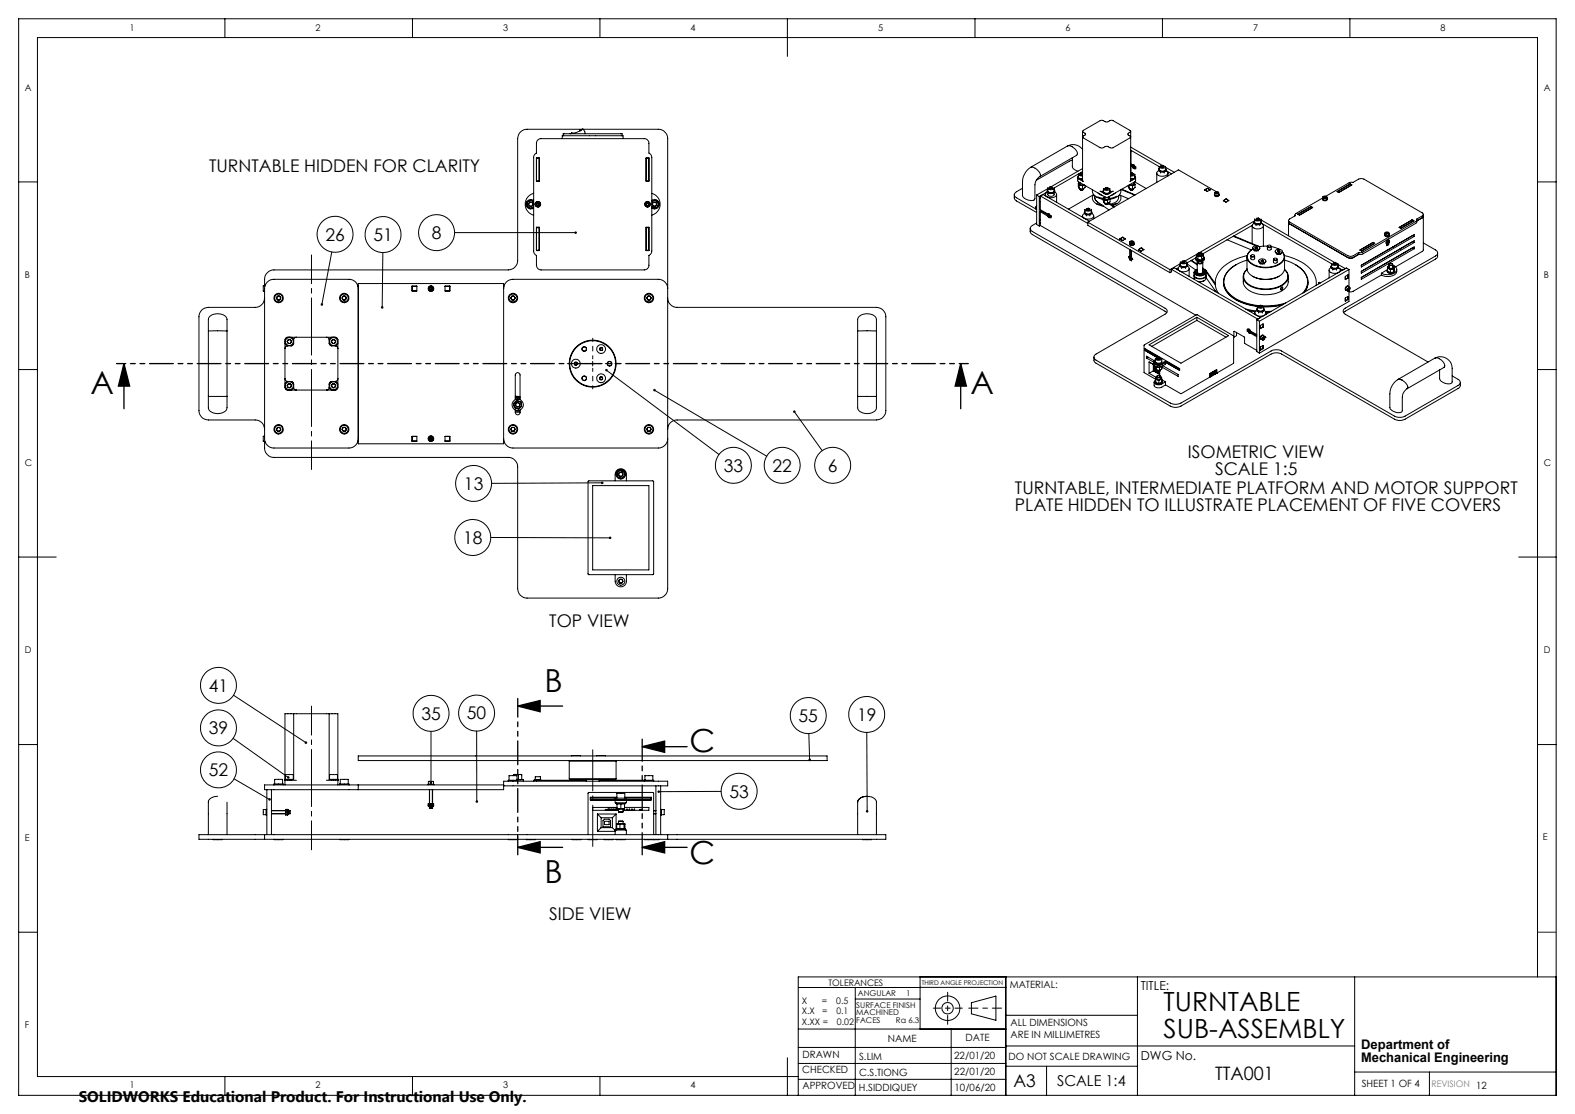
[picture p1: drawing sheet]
<svg xmlns="http://www.w3.org/2000/svg" width="420mm" height="297mm" viewBox="0 0 420 297" stroke-linecap="round" stroke-linejoin="round" font-family="sans-serif">
<defs><g id="words">
<g font-size="8.5">
<text x="24.2" y="105.1">A</text>
<text x="258.8" y="105.1">A</text>
<text x="145.2" y="184.4">B</text>
<text x="183.9" y="200.5">C</text>
<text x="183.9" y="230.4">C</text>
<text x="145.2" y="235.5">B</text>
</g>
<g font-size="7.1">
<text x="310.3" y="269.6">TURNTABLE</text>
<text x="310.3" y="276.7">SUB-ASSEMBLY</text>
</g>
<text font-size="4.9" x="324" y="288">TTA001</text>
<g font-size="4.7">
<text x="55.7" y="45.9">TURNTABLE HIDDEN FOR CLARITY</text>
<text x="86.8" y="64.2">26</text>
<text x="99.6" y="64.2">51</text>
<text x="115.1" y="63.7">8</text>
<text x="193" y="125.8">33</text>
<text x="206" y="125.8">22</text>
<text x="220.8" y="125.8">6</text>
<text x="316.7" y="122.2">ISOMETRIC VIEW</text>
<text x="123.7" y="130.6">13</text>
<text x="270.6" y="131.7">TURNTABLE, INTERMEDIATE PLATFORM AND MOTOR SUPPORT</text>
<text x="324" y="126.7">SCALE 1:5</text>
<text x="270.6" y="136.2">PLATE HIDDEN TO ILLUSTRATE PLACEMENT OF FIVE COVERS</text>
<text x="123.5" y="145">18</text>
<text x="146.5" y="167.1">TOP VIEW</text>
<text x="55.7" y="184.4">41</text>
<text x="112.4" y="191.9">35</text>
<text x="124.5" y="191.8">50</text>
<text x="55.7" y="195.8">39</text>
<text x="213" y="192.5">55</text>
<text x="228.5" y="192.2">19</text>
<text x="55.7" y="207">52</text>
<text x="194.5" y="212.7">53</text>
<text x="146.5" y="245.3">SIDE VIEW</text>
<text x="270.2" y="289.7">A3</text>
</g>
<text font-size="4.1" x="21" y="293.7">SOLIDWORKS Educational Product. For Instructional Use Only.</text>
<text font-size="4" x="281.9" y="289.6">SCALE 1:4</text>
<g font-size="3.5">
<text x="363" y="279.6">Department of</text>
<text x="363" y="283.1">Mechanical Engineering</text>
</g>
<g font-size="3.3">
<text x="304.2" y="264">TITLE:</text>
<text x="304.2" y="282.5">DWG No.</text>
</g>
<g font-size="2.7">
<text x="269.3" y="263.5">MATERIAL:</text>
<text x="269.5" y="273.7">ALL DIMENSIONS</text>
<text x="236.8" y="277.8">NAME</text>
<text x="257.5" y="277.6">DATE</text>
<text x="269.5" y="276.7">ARE IN MILLIMETRES</text>
<text x="213.9" y="286.1">CHECKED</text>
<text x="214" y="282">DRAWN</text>
<text x="229.1" y="286.8">C.S.TIONG</text>
<text x="229.1" y="282.6">S.LIM</text>
<text x="254.5" y="282.4">22/01/20</text>
<text x="254.5" y="286.7">22/01/20</text>
<text x="269" y="282.5">DO NOT SCALE DRAWING</text>
<text x="214" y="290.5">APPROVED</text>
<text x="229.1" y="290.9">H.SIDDIQUEY</text>
<text x="254.5" y="290.8">10/06/20</text>
<text x="363.1" y="289.8">SHEET 1 OF 4</text>
</g>
<g font-size="2.5">
<text x="34.6" y="8.2">1</text>
<text x="84.2" y="8.2">2</text>
<text x="134.2" y="8.2">3</text>
<text x="184.2" y="8.2">4</text>
<text x="234.2" y="8.2">5</text>
<text x="284.2" y="8.2">6</text>
<text x="334.2" y="8.2">7</text>
<text x="384.2" y="8.2">8</text>
<text x="6.7" y="24.2">A</text>
<text x="411.7" y="24.2">A</text>
<text x="6.7" y="74.2">B</text>
<text x="411.7" y="74.2">B</text>
<text x="6.7" y="124.2">C</text>
<text x="411.7" y="124.2">C</text>
<text x="6.7" y="174.2">D</text>
<text x="411.7" y="174.2">D</text>
<text x="6.7" y="224.2">E</text>
<text x="411.4" y="223.9">E</text>
<text x="6.7" y="274.2">F</text>
<text x="34.6" y="290.2">1</text>
<text x="84.2" y="290.2">2</text>
<text x="134.2" y="290.2">3</text>
<text x="184.2" y="290.2">4</text>
</g>
<g font-size="2.4">
<text x="220.9" y="262.8">TOLERANCES</text>
<text x="213.8" y="267.6">X</text>
<text x="219.2" y="267.6">=</text>
<text x="223" y="267.6">0.5</text>
<text x="213.8" y="270.4">X.X</text>
<text x="213.8" y="273.2">X.XX =</text>
<text x="219.3" y="270.4">=</text>
<text x="223.1" y="270.4">0.1</text>
<text x="223.2" y="273.2">0.02</text>
</g>
<text font-size="2.4" fill="#808080" x="381.7" y="289.8">REVISION 12</text>
<g font-size="2.1">
<text x="228.3" y="268.6">SURFACE FINISH</text>
<text x="228.8" y="265.5">ANGULAR</text>
<text x="241.6" y="265.5">1</text>
<text x="228.3" y="270.7">MACHINED</text>
<text x="228.3" y="272.8">FACES</text>
<text x="238.9" y="272.8">Ra 6.3</text>
</g>
<text font-size="1.7" x="245.8" y="262.5">THIRD ANGLE PROJECTION</text>
</g></defs>
<g fill="none" stroke="#000" stroke-width=".27">
<path d="M5 5h410v287h-410zM60 5v5M110 5v5M160 5v5M210 5v10M260 5v5M310 5v5M360 5v5M143.4 37.3l.6-.3h27.8a1.21 1.21 0 0 1 1.2 1.2v2.6l.5 .3 .3 .9v24.9a1.24 1.24 0 0 1-.8 1.2v2.6a1.26 1.26 0 0 1-1.2 1.3h-27.5a1.26 1.26 0 0 1-1.2-1.3v-2.6a1.15 1.15 0 0 1-.8-1.2v-24.9a1.23 1.23 0 0 1 .8-1.2v-2.6zM149.9 37v-.8h16.3v.8M150.2 36.2v-.5h15.7v.5M152 35.7l.1-.1a6.2 6.2 0 0 0 3.3-1.2l.6 .8v.5"/>
<path d="M152.4 35.5l.2 .1M152.4 35.5v.1M152.4 35.5l.1 .1M154.6 34.7l.1 .2M154.9 34.6l-.2 .1v.2M154.9 34.6v.1M155.2 34.6h-.3M155.3 34.5h-14.8a2.53 2.53 0 0 0-2.5 2.5v32.5a2.53 2.53 0 0 1-2.5 2.5h-62.4a2.53 2.53 0 0 0-2.5 2.5v1.7M155.4 34.5h20.1a2.53 2.53 0 0 1 2.5 2.5v119.9a2.53 2.53 0 0 1-2.5 2.6h-35a2.53 2.53 0 0 1-2.5-2.6v-32.4a2.53 2.53 0 0 0-2.5-2.5h-62.4a2.53 2.53 0 0 1-2.5-2.6v-1.7M284.7 38.9l-9.9 5.7M288.7 39.8a3.1 3.1 0 0 0-4-.9 2.42 2.42 0 0 1 2.6 2.3l-.2 .2M288.7 35v13.1l.2 .3-.9-.5"/>
<path d="M288.8 34.8l4.6-2.6 .5-.1 1 .4h.4l1.2-.4 4.9 2.7 .1 .3-.8 .7 .8 .8-4.7 2.8-.5 .1-1-.5h-.4l-1.2 .5-4.9-2.8v-.4l.7-.5-.1-.2-.6-.4zM301.5 35v13.2l-.2 .2 .9-.5M301.5 39.2l8.9 5.1M5 48.5h5M140.5 54.5a.65 .65 0 0 0 .5 .8M140.5 54.5l.1 .4 .4 .4M141 53.6l.5-.2 .6 .2M141 55.3l.4 .2 .7-.2M141 53.6l-.5 .9M141 53.6a.58 .58 0 0 0-.5 .9M141 55.3h.1a.56 .56 0 0 0 1 0M141 53.6h.1a.57 .57 0 0 1 1 0"/>
<path d="M142.1 53.6l.2 .2M142.1 53.6l.2 .1M142.3 53.4a1.26 1.26 0 0 0-1.7 .2 1.26 1.26 0 0 0 0 1.7 1.26 1.26 0 0 0 1.7 .2M142.3 51.5a3 3 0 0 0-2.2 2.9 3 3 0 0 0 2.2 3M142.3 55.1l-.2 .2M142.3 55.2l-.2 .1M143.1 42.1h.7v6.2h-.7zM143.1 48.2h.7M143.1 42.2h.7M143.2 54.2l.3-.1 .3 .2-.1 .4-.4 .1-.2-.2zM172.3 42.1h.7v6.2h-.7zM172.3 48.2h.7"/>
<path d="M172.3 42.2h.7M172.5 54.1h.4l.1 .4-.2 .3-.4-.1-.1-.3zM173.8 53.4a1.24 1.24 0 0 1 1.7 .2 1.24 1.24 0 0 1 0 1.7 1.24 1.24 0 0 1-1.7 .2M173.8 51.5a3 3 0 0 1 2.2 2.9 3 3 0 0 1-2.2 3M173.8 55.1l.7 .4a.45 .45 0 0 1-.7-.4zM174.4 53.4l-.5 .1-.1 .2M174.4 53.4l-.6 .4M174.4 53.4a.67 .67 0 0 1 1 .5M174.4 53.4l1 .5M175.4 53.9l.1 1M175.4 53.9a.58 .58 0 0 1 .1 1M175.5 54.9l-.4 .4-.5 .2"/>
<path d="M175.5 54.9h-.1a.57 .57 0 0 1-.8 .6M270.5 51.9v1.1l.3 .4 5.6 3.3M272.7 50.2l-1.6 .9a.85 .85 0 0 0-.6 .8 .85 .85 0 0 0 .6 .8l5.3 3.1-.2-.3M274.8 44.6a4.9 4.9 0 0 0-2.1 3.9v3.6a2.35 2.35 0 0 0 3.2 1l.1-4.2 .5-1 .7-.8M274.8 44.6a2.19 2.19 0 0 1 2.5 2.4l-.1 .1M276.4 54.9l-.2 .6zM276.4 59.4l-1.1 .7a.85 .85 0 0 0-.6 .8 .85 .85 0 0 0 .6 .8l35.4 20.5a.85 .85 0 0 1 .6 .8 .85 .85 0 0 1-.6 .8l-18.4 10.6a.87 .87 0 0 0-.6 .8 .87 .87 0 0 0 .6 .8l19.8 11.5a3.1 3.1 0 0 0 2.8 0l24-13.9a3 3 0 0 1 2.9 0l30.1 17.3a3.3 3.3 0 0 0 2.8 0l14.1-8.1a.85 .85 0 0 0 .6-.9 .85 .85 0 0 0-.6-.8l-1.6-.9M276.4 52v7.9l.7 .4M276.4 52l.7 .4M277.1 52.4v7.9M277.4 53.7h.1M277.4 52.9h.1"/>
<path d="M277.4 59.4h.1M277.4 58.6h.1M277.4 56.4l2.1 1.3v.2l.4 .2v-.2M277.4 52.2v3.7l2.1 1.2M277.4 56.4v3.7M277.4 52.2l12.7 7.4M277.4 52.2l.7-.3 12.4 7.1M277.5 56l.2 .3-.3 .1M277.5 56.2l2 1.1M278.8 51.9v.3M279.3 50.9a1.05 1.05 0 0 0 1 .7 1.05 1.05 0 0 0 1-.7M279.4 51.3v.6a.96 .96 0 0 0 1.7 0v-.6"/>
<path d="M279.4 50.1a.96 .96 0 0 0 1.7 0v.8a.97 .97 0 0 1-1.7 0zM279.4 50.6a.66 .66 0 0 0 .1 .7 .66 .66 0 0 0 .8 .2 .62 .62 0 0 0 .7-.2 .62 .62 0 0 0 .1-.7M279.4 50.3l-3 1.7M279.5 57.5l.1 .2M279.5 57.1v-.2l.4 .2M279.5 57.5l.3 .1M279.5 57.5l.1 .1M279.6 57.1h-.1M279.6 57.7h.1M279.6 57.6l.3 .3M279.6 57l-.1 .5zM279.8 57.6l.1 .2"/>
<path d="M279.9 57.1h.1M279.9 57.8v.1M279.9 57.4v.4M279.9 57.4l-.1 .2M279.9 57.3l.3 .2v.6l-.3-.2M279.9 57.1v.3M279.9 57.9h.1M279.9 49.9v.3M280.1 50.2h.1M280 57.4l.1 .3h.1v-.2M280.2 57.7l-.3 .2M280.4 50.2h-.3"/>
<path d="M280.4 49.8l.3 .2-.1 .2-.8-.1 .1-.2M280.4 49.8l-.5 .1M280.4 49.8v.4M281.2 51.2a.74 .74 0 0 1 .6 .8 .74 .74 0 0 1-.8 .6 1.55 1.55 0 0 1-2.2-.9l.5-.5-2.2 1.2M281.8 51.9v2M286 42v2.4a1.77 1.77 0 0 0 1.4 1.2M286 42.7l-9.6 5.3M287.1 41.4l-9.9 5.7M287.1 41.4h.1M287.4 47.4v.8l.1 .2 7.4 4.2h.6l7.1-4.2 .2-.1v-1.1l-.1 .4M287.5 47.6l-.1-.4a.9 .9 0 0 0 1.3 .7M287.5 48.9l.2 .2"/>
<path d="M287.5 48.9v.8l.3 .5M287.6 46.9a.65 .65 0 0 0 .1 .7 .65 .65 0 0 0 .8 .2h.2M287.7 49.1l.5 .4M287.7 49.1l.1 .3M287.8 49.4l.4 .1M287.8 50.2l.9 .2M287.8 49.4v.8M287.9 48.7l-.2 .4M287.9 48.7l.2 .5h.8M287.9 48.7l-.4 .2M287.9 50.3l.2 .3M288.1 50.6h.7"/>
<path d="M288.1 46.2l-.1 .3 .7 .1M288.1 46.2v.3M288.2 49.5l.5 .1M288.3 46.6h.1M288.3 46.6h.4M288.6 46.1l.1 .1M288.6 46.1l-.5 .1M288.6 46.5l.1 .1M288.6 46.1v.4M288.6 46.5l-.3 .1M288.6 57.6v.3M288.7 46.9l-.9-.1-.2-.4 .1 1 1 .3"/>
<path d="M288.7 49.6v.8M288.7 45.8l-7.6 4.3M288.7 44.9l-9.2 5.4M289 50.3l-.4 .4-.5-.1M289 49.3l-.8 .2M289 49.3l-.3 .3M289.1 49.3h-.1M289.2 56.6a1.03 1.03 0 0 0 1 .7 1.03 1.03 0 0 0 .9-.7M289.2 56.9a.77 .77 0 0 0-.5 .9 .77 .77 0 0 0 .9 .6 1.6 1.6 0 0 0 2-.9l-.5-.6M289.3 55.8a.96 .96 0 0 0 1.7 0v.8a.97 .97 0 0 1-1.7 0zM289.3 56.3l-.1 .1a.92 .92 0 0 0 .6 .8 .92 .92 0 0 0 .9-.1l.4-.4-.1-.4M289.3 49.5v.5l-.6 .4"/>
<path d="M289.7 57.3v.3M289.8 55.6v.3M290.1 55.9h.1M290.1 59.2v.9l21.9 12.6M290.1 59.2l21.9 12.7M290.3 55.9h-.2M290.3 55.5l.3 .2-.1 .2-.8-.1 .1-.2M290.3 55.5l-.5 .1M290.3 55.5v.4M290.7 57.3v.3M291.4 50.6a2.25 2.25 0 0 0 2.1 2.4l.7 .1M291.6 51.9l-6.7 3.9"/>
<path d="M291.6 51.9a1.99 1.99 0 0 0 1.8 2.9l.9 .2M291.7 57.6v.7M291.9 52.7l.3 .7 .5 .4M291.9 52.7l.2 .6 .6 .5M291.9 52.2v.5M292.7 53.8l3 2.2M292.7 54.3l1.2 .4M292.7 52.5l1.5 .4M292.8 51.5l1.2 .7M293.3 51.7v.1M293.9 53.1l.3 .2M294.1 51a1.05 1.05 0 0 0 1 .8 1.05 1.05 0 0 0 1-.8"/>
<path d="M294.1 51h-.7l.8 .4M294.2 50.8a.68 .68 0 0 0 .2 .7 .68 .68 0 0 0 .7 .1 .62 .62 0 0 0 .7-.1 .62 .62 0 0 0 .2-.7M294.2 52.8l.1 .1M294.2 52.8v.7l.3 .6M294.3 50.3a.96 .96 0 0 0 1.6 0v.7a.97 .97 0 0 1-1.6 0zM294.3 52.9l.6 .4M294.3 52.9l.2 .4M294.5 53.3h.4M294.5 54.1l.8 .1M294.5 53.3v.8M294.5 52.5l-.2 .4M294.5 52.5l-.3 .3"/>
<path d="M294.6 54.1l.1 .3M294.7 54.4h.8M294.7 51.7h.8M294.8 50.1v.3M294.9 53.3l.4 .1M295 50.4h.1M295.2 50.4h-.2M295.2 50l.4 .2-.1 .2-.9-.1 .2-.2M295.2 50l-.4 .1M295.2 50v.4M295.3 53.4v.8M295.6 52.5v.3a.57 .57 0 0 1-1 0l-.1-.3"/>
<path d="M295.6 54.3l-.3 .2-.6-.1M295.6 54.1v.2M295.6 54.3l1.4 .9M295.6 52.5l.3 .2M295.7 53.2l-.8 .1M295.7 53.2l-.4 .2M295.7 54.1l1.5 1M295.9 52.7l-.2 .5M295.9 52.7l.1 .4M296 53.1v.7l-.7 .4M296 53.1l-.3 .1M296.1 51h.7l-.8 .4"/>
<path d="M296.9 51.7v.1M297.4 51.5l-1.2 .7M297.7 54.2l-1.3 .4M297.7 52.3l-1.8 .6M298.3 52.2a2.15 2.15 0 0 1-2.2 2.2M298.5 52l2.5 1M298.7 52.1a1.91 1.91 0 0 1-1.5 2.5l-.5 .2M298.9 50.6a2.19 2.19 0 0 1-2.1 2.3l-.8 .2M299 50.5l3.6 1.5M299.2 50.4l3.5 1.6M300.9 49.5l.2 .7M301.1 49.3v.1"/>
<path d="M301.1 49.4l.5 .1M301.1 50.2l.9 .2M301.1 49.4v.8M301.2 49.3l.4 .2M301.3 50.3l.1 .3M301.4 50.6h.7M301.5 46.9l.8-.1 .3-.4v.9l-.5 .4h-.6M301.5 40.2v.4M301.5 40l7.6 4.4M301.5 46.5l.3 .1M301.6 44.3l.9 .7M301.6 49.5l.4 .1"/>
<path d="M301.7 46.6h.1M301.6 43.9l.6 .3M301.6 43.7l.6 .4M301.9 46.5l-.2 .1M301.9 46.1l.3 .2-.1 .3h-.6M301.9 46.1l-.4 .1M301.9 46.1v.4M302 49.6v.8M302.2 44.1v-.2l.3 .2M302.2 44.2l.2 .1M302.2 44.2v.5l.3 .1M302.3 48.6l-.2 .6h-.7"/>
<path d="M302.3 50.3l-.3 .4-.6-.1M302.3 44l-.1 .1M302.3 43.9l-.1 .7M302.3 48.6l.2 .3M302.3 49.3l-.7 .2M302.3 49.3l-.3 .3M302.3 44l-.1 .2M302.4 44.3l.1 .3M302.5 44.8h.1M302.5 44.6l.1 .2M302.5 44.6v.2M302.5 45h.1"/>
<path d="M302.5 44.2h.1M302.5 44.1h.1M302.5 44.1v.1M302.5 44.8v.2M302.5 44.2l-.1 .1M302.5 44.3v.3M302.5 44.3l.4 .1v.6l-.4-.2M302.5 48.9l-.2 .4M302.5 48.9l.2 .3M302.6 48.5l3 1.8M302.6 46.9a.73 .73 0 0 1-.2 .8 .73 .73 0 0 1-.9 .1M302.7 44.3l.2 .4-.4 .1"/>
<path d="M302.7 49.2v.8l-.7 .4M302.7 49.2l-.4 .1M302.8 47.4a1.14 1.14 0 0 1-1.3 .5M308.5 46.1v2.5M309 45.2a1.05 1.05 0 0 0 1 .7 1.05 1.05 0 0 0 1-.7M309 45.5a.72 .72 0 0 0-.5 .7 .72 .72 0 0 0 .6 .7 1.74 1.74 0 0 0 2.4-.8l-.6-.6 1.5 .9M309.1 44.4a.96 .96 0 0 0 1.7 0v.8a.97 .97 0 0 1-1.7 0zM309.1 44.9a.66 .66 0 0 0 .1 .7 .66 .66 0 0 0 .8 .2 .62 .62 0 0 0 .7-.2 .62 .62 0 0 0 .1-.7M309.5 45.8v.3M309.6 44.2v.3M309.8 44.5h.1M309.8 44.5l.4 .1"/>
<path d="M310.1 44.1l.3 .2-.1 .2-.8-.1 .1-.2M310.1 44.1l-.5 .1M310.1 44.5l.1 .1M310.1 44.1v.4M310.1 44.5h-.3M310.4 45.8v.3M310.8 44.6l2.3 1.3M311.5 46.1v.8M321.2 50.6l.8-.4 .7 .4-.7 .4zM321.3 50.7l.6 .3M322 50.2h.1M322 50.2l-.7 .5"/>
<path d="M322 50.2l.7 .4M322.7 50.6h.1M323.9 51.9a.61 .61 0 0 0 .5 .5 .61 .61 0 0 0 .6-.5M323.9 51.8a.55 .55 0 0 0 .6 .5 .55 .55 0 0 0 .5-.5M324 51.3a.46 .46 0 0 1 .6-.2 .46 .46 0 0 1 .2 .5 .49 .49 0 0 1-.5 .2 .49 .49 0 0 1-.3-.5zM324.2 51.3l.2 .3h.3M324.2 51.3v.2M324.3 51.5h.3M324.4 51.1l-10.1-5.8-24.2 13.9M324.5 51.5h.1M324.5 51.3l.2 .1v.2M324.5 51.3h-.3"/>
<path d="M324.5 51.3v.2M324.5 51.5h-.3M324.6 51.5l.1 .1M324.8 51.2l.2 .7a.63 .63 0 0 1-1.1 0v-.5M326.2 53.5l.8-.4 .7 .4-.7 .4zM327 53.1l.6 .4M327 53.1h.1M327 53.1l-.8 .4 .7 .4M334.4 59.2a1.05 1.05 0 0 0 1 .7 1.05 1.05 0 0 0 1-.7M334.4 59.5a.78 .78 0 0 0-.4 1 .78 .78 0 0 0 .9 .5 1.6 1.6 0 0 0 2-.9l-.5-.6 18.7 10.8M334.6 58.4a.96 .96 0 0 0 1.7 0v.8a.97 .97 0 0 1-1.7 0zM334.6 58.9l-.1 .1a.9 .9 0 0 0 .5 .8 .9 .9 0 0 0 1-.1l.4-.4-.1-.4"/>
<path d="M334.6 58.9l-14.9 8.5M334.9 59.9v.3M335.1 58.2v.3M335.3 58.6h.1M335.5 58.5l-.2 .1M335.5 58.1l.4 .2-.2 .3-.4 .1-.3-.2 .1-.3M335.5 58.1l-.4 .1M335.5 58.1v.4M335.9 59.9v.3M336.3 58.6l20 11.6M343.6 59.3l.3 .4 15.5 9 1.3 .1 1.6-1M343.6 58.8v4.1"/>
<path d="M345.3 57.3v.3M346.1 57.1l3.5-2 .5 .2-3.6 2.1zM346.1 57.1l3.5-2 .4 .2-3.4 2zM346.1 57.1h.1M349.6 55.1v.1M352.7 52.8l-7.1 4.1-.3 .3 .1 .3-1.5 .9a.43 .43 0 0 0-.3 .4 .43 .43 0 0 0 .3 .4l15.5 9 .8 .2 .5-.1 1.6-1M352.7 52.9a.57 .57 0 0 0 .6 .5 .57 .57 0 0 0 .6-.5M352.8 52.5a.53 .53 0 0 1 .6-.2 .53 .53 0 0 1 .4 .4 .53 .53 0 0 1-.6 .2 .53 .53 0 0 1-.4-.4zM352.9 52.4l-.2 .8a.64 .64 0 0 0 .7 .3 .64 .64 0 0 0 .5-.4M353 52.4l-.2 .2 .5 .3M353 52.5h.6v.2h-.5zM353.2 52.7h.2"/>
<path d="M353.2 52.7h-.1M353.3 52.6l.1 .1M353.3 52.4v.2M353.3 52.6l-.1 .1M353.4 52.7h.1M353.6 52.3l6.1-3.5 1.1-.2 1.5-.8 .7-.2 .7 .2 15.6 9a.43 .43 0 0 1 .3 .4 .43 .43 0 0 1-.3 .4l-1.5 .8v.4l-.3 .3-14.1 8.1-1.1 .1M353.7 52.4l.2 .7a.66 .66 0 0 1-1.2 0M356.6 51.1l3.5-2.1 .4 .3-3.5 2zM356.6 51l3.4-1.9 .4 .2-3.4 2zM356.6 51v.1M360.1 49v.1M376.6 58.6v.1"/>
<path d="M377.8 58.6v.6l-.3 .3-14.1 8.2-1.1 .1M379.6 57.6l-.3 .5-1.5 .8M379.6 57.1l-.1 9.7-7.4 4.4M410 48.5h5M70.6 79.4a2.53 2.53 0 0 1-2.5 2.5h-12.5a2.47 2.47 0 0 0-2.5 2.6v25a2.47 2.47 0 0 0 2.5 2.5h12.5a2.47 2.47 0 0 1 2.5 2.4M70.7 76.2h-.5v1.4h.4M74 78.9h.6l.3 .5-.3 .6h-.6l-.3-.6zM88.5 67.2l-2.7 14M91.5 78.9h.6l.3 .5-.3 .6h-.6l-.3-.6zM95.5 76.3h.1M95.5 76.9a2.41 2.41 0 0 0-2.4-2.4h-20a2.47 2.47 0 0 0-2.5 2.4v40a2.53 2.53 0 0 0 2.5 2.5h20a2.47 2.47 0 0 0 2.4-2.5M95.5 75.6h38.8v42.7h-38.8z"/>
<path d="M102.1 67.3l-.2 14.6M109.9 76.3h1.3v1.3h-1.3zM109.9 76.3h1.2M109.9 76.3h.1M109.9 76.3v1.3M111.1 76.3h.1M114.7 76.6h.4l.2 .3-.2 .4h-.4l-.2-.4zM118.7 76.3h1.3M118.7 76.3h1.3v1.3h-1.3zM119.9 76.3v1.3M121.2 62h32.3M134.3 76.9a2.47 2.47 0 0 1 2.5-2.4h38.7a2.47 2.47 0 0 1 2.5 2.4"/>
<path d="M134.3 76.3h.1M136.5 78.9h.6l.3 .5-.3 .6h-.6l-.3-.6zM143.1 60.6h.7v6.2h-.7zM143.1 60.7h.7M143.1 66.7h.7M172.3 60.6h.7v6.2h-.7zM172.3 60.7h.7M172.3 66.7h.7M172.8 78.9h.6l.2 .5-.2 .6h-.6l-.3-.6zM178 79.4a2.53 2.53 0 0 0 2.6 2.5h53.1a2.53 2.53 0 0 1 2.5 2.6v25a2.53 2.53 0 0 1-2.5 2.5h-53.1a2.47 2.47 0 0 0-2.6 2.4M274.7 60.9l.1 1 .5 .6 35.8 20.9M277.4 60.1l41.5 23.9"/>
<path d="M277.4 60.1l-.3 .2M298.7 63.7h.1M298.7 63.7l.6 .4M299.3 64.1h.1M299.3 63.2l-.7 .5 .7 .4 .8-.4M299.3 63.2l.8 .5M299.3 63.2v.1M299.4 63.3l.6 .4M299.4 63.3h.1M299.4 63.3l-.7 .4M301.2 68.5l.1-.1 .4 .3M301.2 68.5v.3l.5 .3"/>
<path d="M301.2 68.5l.2 .2M301.2 68.4h-.1l.1 .8M301.3 69.3h.1M301.2 66.5v1.9M301.3 64.6a.67 .67 0 0 0 1.1-.1v.5a.63 .63 0 0 1-1.1 0M301.3 68.4l.1 .3M301.3 64.8a.55 .55 0 0 0 .5 .5 .55 .55 0 0 0 .6-.5M301.3 64.5l-.1 .7a.66 .66 0 0 0 .7 .3 .66 .66 0 0 0 .5-.5M301.4 64.3a.47 .47 0 0 1 .5-.1 .47 .47 0 0 1 .3 .5 .48 .48 0 0 1-.5 .1 .48 .48 0 0 1-.3-.5zM301.4 68.7l.4 .1M301.4 68.7l.3 .1M301.5 69.1l.2 .1"/>
<path d="M301.5 66.7v1.7l.2 .1M301.5 68.3l-.3 .1M301.6 69.1l.1 .1M301.7 69.1h.2M301.7 64.6h-.1M301.7 68.8h.1M301.7 68.8v.3M301.7 69.1v.1M301.7 68.8l.2 .4M301.7 68.7v.1M301.7 66.8v1.9M301.7 69.2v.3l-.4-.2"/>
<path d="M301.7 69.1l.2 .1M301.8 64.3l.2 .1M301.8 64.3l-.2 .3M301.8 64.3v.3M301.8 64.6h-.1M301.8 64.6h.1M301.8 69.1h-.1M301.9 69.2h.1M301.9 64.6h-.2M301.9 64.6h.1M302 64.4l.1 .2h-.5M302 64.4v.2"/>
<path d="M304.3 66.1h.1M304.3 66.1l-.7 .5 .7 .4M304.3 66.1l.7 .5-.7 .4M304.3 66.1l.7 .4M305 66.5h.1M312 71.9l2.7-1.6a.67 .67 0 0 0 .2 .8 .67 .67 0 0 0 .8 .1 .63 .63 0 0 0 .7-.1 .63 .63 0 0 0 .1-.8l2.4 1.7M312 71.9v.8M312.4 71.8v.7l-.4 .2M312.4 71.8l.7-.4 23 13.3-.7 .4zM314.1 71.6v.4M314.1 71.5l-.4 .2M314.6 70.6a1.05 1.05 0 0 0 1 .8 1.05 1.05 0 0 0 1-.8"/>
<path d="M314.6 70.9a.72 .72 0 0 0-.5 .8 .72 .72 0 0 0 .7 .7 1.67 1.67 0 0 0 2.3-.8l-.5-.7M314.7 69.8a.99 .99 0 0 0 1.8 0v.8a1 1 0 0 1-1.8 0zM315.1 71.3v.3M315.3 69.6v.4M315.4 70h.1zM315.7 70h-.2M315.7 69.6l.4 .1-.2 .3-.4 .1-.3-.2 .1-.3M315.7 69.6h-.4M315.7 69.6v.4M316.1 71.3v.3M317.1 71.6v2.1M317.6 69.5l1.7 1.1"/>
<path d="M317.7 69.4l1.6 1M318.4 73.4a1.88 1.88 0 0 0 3.1 .4l.1-.4M318.4 73.4l.1 1.1M318.4 72.6a1.44 1.44 0 0 0 .5 1.5 1.44 1.44 0 0 0 1.6 .1l.6-.2 .4-.3 .1-1.1M318.5 72.6a1.64 1.64 0 0 0 2 .8M319.1 68.4a.65 .65 0 0 0-.2 .8 .65 .65 0 0 0 .8 .3 1.14 1.14 0 0 0 1.5-.8l-.3-.3M319.1 67.9l.2 .2M319.1 67.9v.8l.4 .5M319.3 72.6a.86 .86 0 0 0 1.4 0 .83 .83 0 0 1-1.4 0zM319.3 72.1a.57 .57 0 0 0-.5 .7 .57 .57 0 0 0 .6 .4 1.1 1.1 0 0 0 1.7-.8l-.4-.3M319.3 72l-.6 .6 .6-.6a.68 .68 0 0 0-.6 .7 .68 .68 0 0 0 .7 .6 1.41 1.41 0 0 0 1.9-.8l-.6-.6 .6 .7-.6-.6M319.3 72.2a.5 .5 0 0 0-.3 .6 .5 .5 0 0 0 .5 .4 .99 .99 0 0 0 1.5-.7l-.3-.3"/>
<path d="M319.3 69.9v2.7l.2 .4h.7M319.3 71.8a.84 .84 0 0 0-.9 .9 .84 .84 0 0 0 1 .8 1.43 1.43 0 0 0 2.2-1.1l-.4-.4M319.3 68.1l.6 .3M319.3 68.1l.2 .3M319.3 67.7l-4 2.3M319.3 67.6v.5M319.3 67.6l-.2 .3M319.4 69.7a.58 .58 0 0 0 .3 .6 .58 .58 0 0 0 .7-.1l.3-.3-.1-.2a.48 .48 0 0 1 0 .6 .48 .48 0 0 1-.7 0l-.5-.2zM319.5 69.2h.9M319.5 72.8l.4 .2 .6-.2M319.5 68.4v.8M319.5 67.9a.57 .57 0 0 1 1 0"/>
<path d="M319.5 69.8a.5 .5 0 0 0 .5 .4 .5 .5 0 0 0 .5-.4M319.5 69.7l.2 .4M319.6 67.7a.47 .47 0 0 1 .5-.1 .47 .47 0 0 1 .3 .4 .46 .46 0 0 1-.5 .2 .46 .46 0 0 1-.3-.5zM319.8 73.1h.5M319.8 68.2l-.1-.1a.36 .36 0 0 1 .3-.4 .36 .36 0 0 1 .4 .4l-.2 .1M319.9 68.4h-.4M319.9 68.4h.5M320.1 67.4l.6 .3M320.1 67.4l-.8 .2M320.2 73v.1M320.4 68.4v.8M320.5 69.7l-.1 .4"/>
<path d="M320.7 68.2l-.8 .2M320.7 68.2l-.3 .2M320.7 72.6l-.4 .4M320.7 71.6l.8 .6 2.6 3.7M320.7 71.5l.9 .6 2.5 3.5M320.7 67.7v.5M320.7 67.7l.2 .3M320.7 69.9v2.7l-.5 .4M320.9 68v.8l-.5 .4M320.9 68l-.2 .2M321.1 74.8l-.6 .3-1.1-.1M321.2 68.8a1.3 1.3 0 0 1-1 1 1.3 1.3 0 0 1-1.4-.5v-.5l-2.3 1.3"/>
<path d="M321.6 73.4a1.53 1.53 0 0 1-.6 1.5 1.53 1.53 0 0 1-1.6 .1M321.6 74l2.7 3.8M324.1 77.5v.2M326.2 75.2a5.9 5.9 0 0 0 4 5.1l2.3 .8 2.8 .6M327.2 63.9l6.5 2.7M328.9 63l6.1 2.5M329 62.9l6.9 2.9M329.6 70.6a5.3 5.3 0 0 0-3.1 5.8 8.7 8.7 0 0 0 6.3 4.7l3.7 .6M331.5 73.7v1.4a4.2 4.2 0 0 0 4 3.3 8 8 0 0 0 7.5-1.9l.5-1.1v-1.7M332.3 72l.3-.2a2.38 2.38 0 0 0 .5 4.1 8.8 8.8 0 0 0 9.5-.5 2.27 2.27 0 0 0-.1-3.6 2.43 2.43 0 0 1-.5 4.3 9.1 9.1 0 0 1-9.5-.5 2.27 2.27 0 0 1-.2-3.6zM332.5 69.4a8.7 8.7 0 0 0-5.9 4.4 4.9 4.9 0 0 0 2.7 5.7 17.5 17.5 0 0 0 13.5 1.3M332.5 68.5v3.1a3.7 3.7 0 0 0 3.8 2.8 6.2 6.2 0 0 0 6-2l.2-.6v-3.3"/>
<path d="M332.6 68.1a11.3 11.3 0 0 0-8.1 5.4 4.9 4.9 0 0 0 .4 4.7M333.6 68.3v.7a.6 .6 0 0 0 1 0v-.7M333.6 68a.42 .42 0 0 1 .5-.1 .42 .42 0 0 1 .3 .4l-.5 .1zM333.6 68.1a.44 .44 0 0 0 .5 .5 .44 .44 0 0 0 .4-.5M333.9 60.2v4.7M333.9 60.1l-13.2 7.6M334 73.7a7.7 7.7 0 0 0 7.1 0M334 66.1l.3 .5M334.1 66.4a2.2 2.2 0 0 0-1.6 2.2 2.2 2.2 0 0 0 1.7 2.1 7 7 0 0 0 7.9-1.1 1.83 1.83 0 0 0-.2-2.4M334.1 66.4a2.11 2.11 0 0 0-1.5 2 2.11 2.11 0 0 0 1.5 2 6.7 6.7 0 0 0 8.1-1.1l.2-1-.5-1.1M334.2 65.8a.97 .97 0 0 1 1.7 .4 1.12 1.12 0 0 1-1.9-.2zM334.3 66.6l.3 .2"/>
<path d="M334.5 66.7v.3M334.6 66.7v.1M334.8 65.9l-.2 .2 .3 .2M334.8 65.9v.3M334.8 66.2h.1M334.9 66.2h.1M334.9 66.2h.2M335.1 65.9v.3M335.1 65.9l.2 .1-.1 .2-.3 .1M335.1 65.9h-.3M335.1 66.2h.1M335.1 66.2h-.2"/>
<path d="M335.4 66.7l-.8 .1M335.5 66.7v.3M335.7 69.6l.3 .5M335.7 66.6l-.7 .3-.4-.1M335.7 69.4a1.15 1.15 0 0 1 1.8 .2 1.09 1.09 0 0 1-1.8-.1zM336 70.1l.6 .2 .7-.2M336 66.1a.98 .98 0 0 1-1.7 .5M336.1 70.2v.2M336.2 70.2l.4 .2 .4-.2M336.4 69.4v.3M336.4 69.4l-.1 .2 .2 .1M336.5 69.7h.1"/>
<path d="M336.7 69.7h-.2M336.7 69.4l.2 .1-.4 .2M336.7 69.4h-.3M336.7 69.4v.3M336.9 60.2v5.4M337.1 70.2v.2M337.5 69.6a.97 .97 0 0 1-1.5 .5M338 65.7v.7a.6 .6 0 0 0 1 0v-.7l2.1 .8M338 65.6l-2.2 .2M338 65.5a.44 .44 0 0 0 .5 .5 .44 .44 0 0 0 .4-.5M338.1 65.4l.8 .1a.43 .43 0 0 1-.4 .4 .43 .43 0 0 1-.5-.4zM339.6 69.2v.7a.54 .54 0 0 0 .5 .3 .54 .54 0 0 0 .5-.3v-.7"/>
<path d="M339.6 69a.46 .46 0 0 0 .5 .5 .46 .46 0 0 0 .4-.5M339.7 69a.4 .4 0 0 1 .5-.2 .4 .4 0 0 1 .2 .5h-.6zM340.1 67l.3 .5M340.1 66.8a1.11 1.11 0 0 1 1.8 .3 1.08 1.08 0 0 1-1.8-.1zM340.4 67.5l.6 .3 .7-.3M340.5 67.6v.3M340.6 67.7l.2 .1 .7-.1M340.8 66.8v.3M340.9 67.2h.1M341.1 67.1l-.2 .1M341.1 66.8l.2 .2-.4 .2-.2-.1 .1-.3M341.1 66.8h-.3"/>
<path d="M341.1 66.8v.3M341.5 77.2l.1 .1M341.5 67.6v.3M341.7 76.7l.2-.1a.3 .3 0 0 1 0 .4 .3 .3 0 0 1-.4 .1zM341.7 76.6a.34 .34 0 0 1 .4 .4 .34 .34 0 0 1-.5 .3zM341.9 76.5l.1 .1M341.9 67.2a1.01 1.01 0 0 1-1.5 .3M341.9 67v.2M342.5 68.1a11.8 11.8 0 0 1 8 5.1l.5 1.6v1.3M342.5 69.4l2.9 1.2M345.4 70.6a5 5 0 0 1 3.1 5.6l-.4 1-.7 1M345.4 70.6a5.1 5.1 0 0 1 3.1 6.2l-.8 1.2"/>
<path d="M348.8 75.2l-.1 1-.8 1.7M352.1 75.5l-.4-.2v.4M354.4 72v2.1M354.9 71a1.03 1.03 0 0 0 1 .8 1.03 1.03 0 0 0 1-.8M355.1 70.3a1 1 0 0 0 1.7 0v.7a.97 .97 0 0 1-1.7 0zM355.1 70.7a.64 .64 0 0 0 .1 .8 .64 .64 0 0 0 .8 .1 .61 .61 0 0 0 .7-.1 .61 .61 0 0 0 .1-.8M355.4 71.7v.3M355.6 70v.4M355.7 70.4h.1M355.8 70.4h-.1M356.1 70.4h-.3M356.1 70l.3 .2-.1 .2-.8-.1 .1-.3"/>
<path d="M356.1 70h-.5M356.1 70v.4M356.4 71.7v.3M356.8 70.5l1.9 1.1-.7 .4-1.1-.6a.71 .71 0 0 1 .5 .8 .71 .71 0 0 1-.7 .6 1.59 1.59 0 0 1-2.3-.8l.6-.6M357.4 72v.4M358.7 73.7l.8-.4v.8l-.8 .4zM358.7 79.4l.8-.4v.9l-.8 .4zM359 77.3l.5 .3M359.4 79.8l.1 .1M359.4 73.3v.2M359.4 79.1v.1M359.4 74.1l-.7 .4"/>
<path d="M359.4 79.8l-.7 .4M359.4 74.1h.1M359.4 74v.1M359.4 79.7v.1M359.5 77.2h.1M359.5 77.2l.2 .1M359.5 76.3a.61 .61 0 0 0-.7 .3 .61 .61 0 0 0 .1 .8M359.6 76.7h.1a.46 .46 0 0 1 .2 .6 .46 .46 0 0 1-.6 .2zM359.6 77.1l-.1 .1M359.6 76.4a.56 .56 0 0 0-.7 .3 .56 .56 0 0 0 .2 .7M359.7 77l-.1 .1M359.7 77l.1 .1"/>
<path d="M359.7 71.9l-.7-.5-23.9 13.8M359.7 71.9l-23.9 13.8M359.7 71.9v4.6M359.7 77.5v2.9l-23.9 13.8M359.8 77.1v-.2h-.2l-.2 .2 .1 .2h.2M359.8 77.1l-.1 .2M360 76.8l-.5-.4a.63 .63 0 0 0-.5 .9M362.3 67.3v.5M362.7 66.7l3.5-2.1 .4 .3-3.5 2zM362.7 66.6l3.4-1.9 .4 .2-3.4 2zM362.7 66.6v.1M363 70.7l14.1-8.2v.5l-14.1 8.2z"/>
<path d="M363 72.4l14.1-8.2v.5l-14.1 8.1zM366.2 64.6v.1M368.4 73.3l-7.5 4.3-1.2 .2M368.4 72.8v.5M369.3 62.5a.57 .57 0 0 0 .6 .5 .57 .57 0 0 0 .5-.5M369.4 62.2a.52 .52 0 0 1 .5-.4 .52 .52 0 0 1 .4 .4M369.7 62.2l.3 .1M369.7 64.6h.1M369.7 62h.3M369.7 62l-.1 .2 .4 .1M369.7 62v.2M369.7 62.2h-.1"/>
<path d="M369.7 62.2h.3M369.7 64.9h.1M369.7 64.5l.6-.1 .1-.2-.1 .4M369.8 64l-.1 .9M369.8 64.9v.6l.5-.3M369.9 62.5l-.6-.3v.6a.64 .64 0 0 0 .6 .3 .64 .64 0 0 0 .6-.5M369.9 72.2a1.03 1.03 0 0 0 1 .7 1.03 1.03 0 0 0 1-.7M370 62v.2M370 62l.1 .1-.1 .2M370 62.2v.1M370 71.5v.8l.8 .3M370 71.5l.4 .1"/>
<path d="M370.1 62.4l.3-.2v.4a.66 .66 0 0 1-1.1 0M370.1 64.9v.4l-.3 .1 .3-.1M370.1 63.8v.5l-.3 .1M370.1 71.2l.3 .4M370.1 71.2l-.1 .3M370.1 64.1l.2 .1M370.1 65.1l.2 .1M370.2 71l.2-.1-.3 .3zM370.3 64.2l.2-.1v.4a.59 .59 0 0 1-.8 .4M370.3 63.7v.5M370.3 64.6v.6M370.3 64.6h-.6"/>
<path d="M370.4 64.3l-.2 .3h-.5M370.4 71.6l.8 .1M370.4 70.5v.8a.56 .56 0 0 0 1 0v-.8M370.4 71.6l.4 .3M370.4 64.2v.1M370.5 70.4a.43 .43 0 0 1 .5-.2 .43 .43 0 0 1 .3 .4 .46 .46 0 0 1-.8-.2zM370.6 70.3a.37 .37 0 0 0 .3 .5 .37 .37 0 0 0 .4-.5h-.1M370.8 71.9v.7M371.2 71.7l-.4 .2M371.3 65.9h.1M371.5 71a.95 .95 0 0 1 1 .8 .95 .95 0 0 1-.7 1 3.8 3.8 0 0 1-3.4 0M371.6 72.5l-.8 .1"/>
<path d="M371.6 71.7h-.4M371.6 71.7v.8M371.7 71.3l-.5 .4M371.7 71.3l-.1 .4M371.8 71.9a.82 .82 0 0 1-.4 .9 .82 .82 0 0 1-1-.1l-.5-.4 .1-.4-1.6 .9M371.8 71.2l-.4-.3 .3 .4M371.8 71.2l-.2 1.3M371.8 71.2l-.1 .1M372 65.5h.1M372.5 71.9a1.81 1.81 0 0 1-2.2 1.8h-.9l-1-.4M373.1 60.6l3.5-2 .4 .2-3.5 2.1zM373.1 66.5h.1"/>
<path d="M373.2 60.6l3.4-2 .4 .3-3.4 2zM373.2 60.6v.1M373.5 66.3h.1M375.3 63.6h.1M376.7 64.4h.1M376.7 62.8h.1M376.7 66.1h.1M376.7 62.8l.4 .2M376.7 64.4l.4 .3M376.7 66.1l.4 .2M376.7 66.1l-13.7 7.9M377.1 66.3v-.5l-14.1 8.2"/>
<path d="M377.1 66.3l-14.1 8.2v-.5M379.6 64.8l3.2 1.8a.87 .87 0 0 1 .6 .8 .87 .87 0 0 1-.6 .9l-24.1 13.9a.87 .87 0 0 0-.5 .8 .87 .87 0 0 0 .5 .8l22.1 12.7M383.4 67.4l-.1 1.1-.5 .6-24.5 14.3M5 98.5h5M55.6 88.2v-1.5a2.3 2.3 0 0 1 1.2-2.8 3 3 0 0 1 3.7 1v3.3M55.6 88.2h4.9M55.6 88.2v17.5M60.5 88.2v17.5M76 91.5v10.9M76.7 89.9l-.5 .2-.2 .5M76.9 90.6h.5l.4 .4-.4 .6h-.5l-.3-.6zM77.6 89.9h10.9"/>
<path d="M78.3 91.5l-.7 .7M78.3 90.6a1.24 1.24 0 0 0-2-.4 1.24 1.24 0 0 0 .4 2M79.1 89.9a.72 .72 0 0 0-.8 .8v.8a.72 .72 0 0 1-.7 .7h-.8a.73 .73 0 0 0-.8 .8M87 89.9a.72 .72 0 0 1 .8 .8v.8a.78 .78 0 0 0 .7 .7h.9a.72 .72 0 0 1 .7 .8M87.8 90.6a1.24 1.24 0 0 1 2-.4 1.24 1.24 0 0 1-.4 2M87.8 91.5l.6 .7M88.7 90.6h.5l.3 .4-.3 .6h-.5l-.4-.6zM89.4 89.9l.5 .2 .2 .5M90.1 91.5v10.9M153.3 96.6h.5l.2 .3-.2 .4h-.5l-.2-.4zM157.4 96.9h1.3M158 96.3v1.3"/>
<path d="M160.1 92.7h.4l.2 .4-.2 .3h-.4l-.2-.3zM161.7 98.7l30 22.5M228.7 88.2v-1.5a2.27 2.27 0 0 1 1.3-2.8 3 3 0 0 1 3.7 1v3.3M228.7 88.2h5M228.7 88.2v17.5M233.7 88.2v17.5M291.7 95.2a1.41 1.41 0 0 0 .3 1.5l20.1 11.6a3.1 3.1 0 0 0 2.8 0l24-13.9a3 3 0 0 1 2.9 0l30.1 17.4a3 3 0 0 0 2.8 0l14.4-8.4a1.53 1.53 0 0 0 .3-1.5M305.4 93.4v-.4l9.2 5.3v.4M305.4 93.4l3.4 2.1M305.4 93.1v.4M305.4 93.4h.1M305.5 93l-.1 .2 3.7 2.1"/>
<path d="M305.7 95.5v-.5l2.1 1.2M305.7 95.5l2.1 1.1M306.1 95.2l-.4 .3M306.4 99.5l1.8 1.1M306.4 91.9l12.8-7.3 8.4 4.9-12.7 7.3zM307.6 98.9v-1.7l.2 .1-1.4-.8v3M307.6 98.9l-1.2 .6M307.6 98.9l1.6 1M307.7 97.3v1.5M307.7 98.8l1.5 .9M307.7 98.8l-.1 .1M307.8 96.7a1.39 1.39 0 0 0 2 .5l1-.6 3.8 2.1"/>
<path d="M308 98.8l1.1 .6v-.4M308.1 97.6l.2 1M308.1 97.7l-.1 1.1M308.1 95.6a.96 .96 0 0 0 1.7 0v.7a.97 .97 0 0 1-1.7 0zM308.1 95.8a.64 .64 0 0 0-.3 .9 .64 .64 0 0 0 .8 .3l1-.1 1.2-.6M308.2 97.7a1.53 1.53 0 0 0 1.5 0M308.3 98.5h.1M308.3 98.6l.9 .1M308.3 97.8v.8M308.4 98.6l-.4 .2M308.4 98.6l.2 .3M308.6 98.9h.7"/>
<path d="M308.6 95.4l-.1 .2M308.6 95.4v.3M308.9 95.7h.1M309.1 95.7h-.2M309.1 95.3v.4M309.1 95.3l.3 .2-.1 .2-.4 .1-.4-.2M309.1 95.3l-.5 .1M309.1 95.3l-.6 .3M309.2 97.9h.1M309.2 97.9v.8M309.2 99v1.2l.2 .1a.47 .47 0 0 1-.4 .4 .47 .47 0 0 1-.5-.4l.2-.1M309.5 98.6l-.3 .4-.6-.1"/>
<path d="M309.8 97.6v.7l-.6 .4M310.1 97.5l4.1 2.4v.5l-4.4-2.5M310.8 96.3l3.8 2.1M310.8 96.3v.8l-1 .5a1.47 1.47 0 0 1-2-.4v-.9M314.5 98.7h.1M319.2 84.6v.8M319.2 85.4l-12.1 7M319.2 85.4l7.7 4.5M322.8 99.9l.2 .1M322.8 99.8l.2 .1M322.8 99.7l.2 .1M322.9 99.6l.4 .2"/>
<path d="M323 99.9v.1M323 99.9h.1M323 100h.1M323 100l.2 .1M323 99.5l.3 .2M323 99.8v.1M323.1 99.4l.3 .2M323.3 99.4l.4 .2M323.3 99.7h.1M323.3 99.7v.1M323.4 99.3l.3 .2M323.4 99.7h.1"/>
<path d="M323.4 99.7l-.1 .1M323.4 99.6l-.1 .1M323.4 99.6v.1M323.5 99.3l.2 .2M323.6 99.2l.6 .5M323.6 99.2l.4 .2M323.6 99.2v.2M323.6 99.2l-.1 .1M323.7 99.5h.1M323.7 99.5v.1M323.7 99.1l.3 .2M323.7 99.6l.3 .1"/>
<path d="M323.7 99.4l.3 .2M323.8 99.1l.3 .1M323.9 99.1l.4 .2M324 99.7l-.8 .5M324 99.7l-.8 .4M324 99.1l.4 .3-.2 .1M324 99.3h.1M324 99.3v.1M324 99.5h.2M324.1 99.3l-.1 .1M324.1 99.3h.1M324.1 99.2v.1"/>
<path d="M324.1 99.2l-.1 .1M324.2 99.7l.2-.2v-.9l-1.7 1v.9M324.2 99.5v.2M324.3 99.3v-.5l-1.5 .8v.6M324.4 99.5l4.6-2.6v-7.3l-9.9-5.7-14 8.1v7.3l3.1 1.8M324.4 99.5h.1M324.4 99.2l-.1 .1M329 89.8v.1M329 89.9v-1.5l.2-.1 2.6 1.6 .1 1.6 3.2 1.9M329.7 88.7v.8l-.7 .4M332.2 82.4l2.8 .5M332.6 87.8h.1"/>
<path d="M332.6 87.8v.5l.3 .2M332.6 87.8l.3 .1M332.8 82.8l2 .3M332.9 88v-.1v.3M332.9 87.9h.1M333 88v.5M333 87.8l.3 .3M333 87.8h.1M333 88.5v.2l.3 .2v-.1M333 88l.2 .2M333 88.5l.2 .2M333 87.8v.1"/>
<path d="M333 87.9h-.1M333.1 87.8l-.1 .2M333.2 88.2l.1-.2v.7M333.2 88.7h.1M333.2 88.2v.5M333.3 88.2v.5M333.3 88.1v.1M333.3 88.7v.1M333.3 88.2l1.8 1M333.3 88.7l1.8 1.1M333.4 88.2l.1 .3 1.6 1M333.6 88.5l-.3 .2"/>
<path d="M334.6 83.5v.3M335.1 82.5a1.03 1.03 0 0 0 1 .7 1.03 1.03 0 0 0 1-.7M335.1 85.2v8.5l.7 .5M335.1 85.2l.7 .5M335.2 82.8a.77 .77 0 0 0-.5 .9 .77 .77 0 0 0 .9 .6 1.36 1.36 0 0 0 2-1l-.5-.5M335.3 81.7a.99 .99 0 0 0 1.7 0M335.3 81.7v.8a.99 .99 0 0 0 1.7 0v-.8M335.3 82.2a.64 .64 0 0 0 .1 .7 .64 .64 0 0 0 .8 .1 .63 .63 0 0 0 .7-.1 .63 .63 0 0 0 .1-.7M335.6 83.1v.4M335.8 81.5v.3M335.8 85.7v8.5M335.9 81.8h.1"/>
<path d="M336 81.8l-.1 .1M336.1 86.9v.6l.7-.5M336.1 92.6v.6l.7-.5M336.1 86.8l.7-.4v.8l-.7 .4zM336.1 92.5v.9l.7-.4M336.2 81.8h-.2M336.2 81.4l.4 .2-.2 .2-.7-.1 .1-.2M336.2 81.4l-.4 .1M336.2 81.4v.4M336.6 83.1v.4M336.7 92.9l.1 .1M336.8 90l.2-.3a.42 .42 0 0 1 .2 .6 .42 .42 0 0 1-.6 .1z"/>
<path d="M336.8 86.4v.1M336.8 87.2h.1M336.8 92.1v.2M336.8 92.1v.9M336.8 92.1l-.7 .4M336.9 89.4a.61 .61 0 0 0-.7 .3 .61 .61 0 0 0 .1 .7M336.9 90.2l-.1 .1M336.9 90.2l.1 .2M337 89.5a.56 .56 0 0 0-.7 .3 .56 .56 0 0 0 .1 .7M337 90l-.1 .2M337 90h.1M337 90v.1"/>
<path d="M337 89.9l-.2 .3v.2h.2M337 89.9l.2 .3M337 90.1l.2 .1M337 90.1l-.1 .1M337.2 90.2l-.2 .2M337.3 90l-.2-.3-.3 .3M337.4 90h.1M337.4 90l-.1-.3-.5-.2a.63 .63 0 0 0-.5 .9l.7 .2M337.6 83.5v.3M338.6 83.3h-1M339 83h-1.5M341.9 81.3l-2.5 .4-2.4 .1"/>
<path d="M342.3 81.1l-3.3 .6h-2M382.7 95.5a2.32 2.32 0 0 1 2.5 2.3l-.1 .1M382.7 95.5l-9.9 5.7M382.7 95.5a3.1 3.1 0 0 1 4.5 2.7v3.6a1.18 1.18 0 0 1-1.7 .4 2.13 2.13 0 0 1-1.6-1.2v-2.4M385.1 98l-10.2 5.8-.7 1-.2 .6-.1 4.1a1.75 1.75 0 0 1-2.5 .1l-.6-.5-.2-.5M385.1 97.9l-.1 .1M410 98.5h5M55.6 105.7v1.3a3.1 3.1 0 0 0 .5 2.7 3.1 3.1 0 0 0 4.4-.7v-3.3M55.6 105.7h4.9M70.6 116.3h-.4v1.3l.5 .1M74 113.9h.6l.3 .5-.3 .6h-.6l-.3-.6zM76 100.9a.78 .78 0 0 0 .8 .8h.8a.72 .72 0 0 1 .7 .7v.9a.72 .72 0 0 0 .8 .7"/>
<path d="M76 103.3l.2 .5 .5 .2M76.7 101.7a1.25 1.25 0 0 0-.4 2 1.25 1.25 0 0 0 2-.4M76.9 102.3h.5l.4 .5-.4 .6h-.5l-.3-.6zM77.6 104h10.9M77.6 101.7l.7 .7M88.4 101.7l-.6 .7M88.7 102.3h.5l.3 .5-.3 .6h-.5l-.4-.6zM89.4 101.7a1.25 1.25 0 0 1 .4 2 1.25 1.25 0 0 1-2-.4M90.1 100.9a.78 .78 0 0 1-.7 .8h-.9a.78 .78 0 0 0-.7 .7v.9a.72 .72 0 0 1-.8 .7M90.1 103.3l-.2 .5-.5 .2M91.5 113.9h.6l.3 .5-.3 .6h-.6l-.3-.6zM95.5 117.6h.1"/>
<path d="M109.9 116.3h1.3v1.3h-1.3zM109.9 117.6h.1M109.9 116.3v1.3M111.1 117.6h.1M114.6 116.8l.3-.2 .4 .2-.1 .4-.3 .1-.3-.2zM118.7 117.6h.1M118.7 116.3h1.3v1.3h-1.3zM119.9 116.3v1.3M134.3 116.9a2.53 2.53 0 0 0 2.5 2.5h38.7a2.53 2.53 0 0 0 2.5-2.5M134.3 117.6h.1M136.5 113.9h.6l.3 .5-.3 .6h-.6l-.3-.6zM137.1 108.1l.3 .6 .3 .2"/>
<path d="M137.1 108.1v.2a.49 .49 0 0 0 .1 .5 .49 .49 0 0 0 .5 .1M137.4 105.6l1.3 .2M137.4 107.2l-.3 .4v.5M137.4 107.2a.66 .66 0 0 0-.3 .9M137.4 109.9h1.3M137.4 106.4h1.3M137.4 109.5h1.3M137.4 106.6v-6.6a.64 .64 0 0 1 .6-.7 .64 .64 0 0 1 .7 .7v6.6M137.4 109.3v.7a.64 .64 0 0 0 .6 .6 .64 .64 0 0 0 .7-.6v-.7M137.4 105.9h.8M138.2 105.9l.5 .1M138.2 105.9l-.8 .1"/>
<path d="M138.4 107l-.4-.1-.6 .3M138.4 107l.4 .3 .2 .4M138.4 107a.57 .57 0 0 1 .6 .7M138.4 107h-.1a.54 .54 0 0 0-.9 .2M138.7 108.7l-.5 .2h-.5M138.7 108.7a.57 .57 0 0 1-1 .2M139 107.7v.6l-.3 .4M139 107.7l.1 .2a.5 .5 0 0 1-.4 .8M160.1 100.5h.4l.2 .4-.2 .3h-.4l-.2-.3zM172.8 113.9h.6l.2 .5-.2 .6h-.6l-.3-.6zM174.5 104l30 17.6M211.8 109.7l7.5 10.5"/>
<path d="M228.7 105.7v1.3a2.93 2.93 0 0 0 .6 2.7 3.1 3.1 0 0 0 4.4-.7v-3.3M228.7 105.7h5M307.8 101.9v.8a1.39 1.39 0 0 0 2 .5l1-.6M308 101.7a1.05 1.05 0 0 0 1 .8 1.05 1.05 0 0 0 1-.8M308.1 101.4l-.2 .2a.77 .77 0 0 0 .2 .8 .77 .77 0 0 0 .9 .2 2.55 2.55 0 0 0 1.8-.8M308.2 101.4a.54 .54 0 0 0-.1 .7 .54 .54 0 0 0 .6 .2 .73 .73 0 0 0 .9 0 .73 .73 0 0 0 .2-.9M308.2 100.6l.3-.1-.3 .4M308.2 100.6v.3M308.2 100.6v1.4M308.2 101.4h-.1M308.2 101.2h.4M308.2 102l.8 .2"/>
<path d="M308.2 100.9l.4 .3M308.2 100.9v.3M308.2 101.2v.8M308.5 100.4v.4a.56 .56 0 0 0 1 0v-.4M308.6 101.2l.4 .2M308.7 100.2l.7 .1a.4 .4 0 0 1-.4 .3 .4 .4 0 0 1-.4-.3zM309 101.4v.8M309.4 101.2h-.8M309.4 101.2l-.4 .2M309.5 100.5l.3 .3zM309.8 100.8l-.4 .4M309.8 100.8v.3"/>
<path d="M309.8 101.1v.8l-.8 .3M309.8 101.1l-.4 .1M309.8 101.2l1 .6M310.8 101.8v.8M322.7 100.5l-7.7 4.4-4.2-2.3M322.8 100.2h-.1M322.8 100.1v.1M322.8 100l.4 .2M322.8 100.2h.2M323 100.2l-.3 .3M323 100.2l-.3 .2M323.2 100.1v.1"/>
<path d="M372.7 101.2l.4-.1 .9 .3M372.8 101.2a4.7 4.7 0 0 0-2.2 3.8v3.7M372.8 101.2l.6-.1 .6 .3M374 101.4l1.3 1.4 .1 .4-.2 .4M156.9 128.3h17.4l-.1 24.9h-17.2l-.2-.1zM158 129.5h15v22.4h-15zM160.6 128.7l-29.5 .2M164 128.2a2.99 2.99 0 0 1 .5-2.8 1.48 1.48 0 0 1 1.6-.3 1.48 1.48 0 0 1 .9 1.4v1.7M164.6 126.7l.6 .7M164.6 126.7a.65 .65 0 0 0 .6 .7M164.9 125.7l-.3 1M164.9 125.7v.1a.61 .61 0 0 0-.3 .9"/>
<path d="M165.8 125.5l-.3-.1-.6 .3M165.8 125.5l.5 .3 .2 .4M165.8 125.5a.54 .54 0 0 1 .6 .2 .54 .54 0 0 1 .1 .5M165.8 125.5a.59 .59 0 0 0-.9 .2M166.2 127.2l-1 .2M166.2 127.2a.57 .57 0 0 1-1 .2M166.5 126.2v.4l-.3 .6M166.5 126.2v.2a.47 .47 0 0 1-.3 .8M5 148.5h10M130.9 143.3l31.8 .1M164 153.2a3 3 0 0 0 .5 2.8 1.48 1.48 0 0 0 1.6 .4 1.48 1.48 0 0 0 .9-1.4v-1.8M165.2 154.4h.6l.3 .6-.3 .5h-.6l-.2-.5z"/>
<path d="M405 148.5h10M5 198.5h5M62.2 196.8l14.7 10.5M62.3 185.3l19.3 12.7M78.3 190.3v17.5h-2.4l.1 .2M78.3 190.3h9.5M78.3 190.3h-2.3v17.5M87.8 190.3v17.5h2.4l-.1 .2M87.8 190.3h2.3v17.5M114.9 195v13.7M127.1 194.9v18.8M215.7 195.6l.2 7"/>
<path d="M231.1 195.3l.1 21M410 198.5h5M58 212.3a2.11 2.11 0 0 0-2.4 1.6v8.6M60.5 213.9v8.6M62.4 207.6l9.5 5.5M70.9 215.8v1.5h.3M71.2 215.8l-1 .1v1.3h.7M71.2 210.5v12M72.4 216.1h3.8M72.4 210.5v12M73.1 209.3v-.3h2.4v.3M73.1 209.3h-2.5v1.2h63.7v-2.2h43.7v1.2h-43.7"/>
<path d="M73.1 209.3h20M73.2 209v-1.2h2.2v1.2M76 208h3.1M76 208v1.3M76.1 207.8v-1.3h2.1v1.3M76.1 217h.1M76.2 215.8h.1M76.2 216v1M76.2 216l-.1 .1M76.2 216.9l-3.8 .1M76.2 217v.2M76.2 215.8v.2"/>
<path d="M76.2 215.9h.5M76.2 215.8v1.4M76.2 216.5h.5M76.7 216.5l.1 .4M76.7 215.9l.1 .3M76.7 217.2h.1M76.7 215.8h.1M76.7 217.2h-.5h.5M76.7 215.8l.1 .3M76.7 215.8l.1 .1M76.7 215.8h-.5M76.8 216.9l-.1 .3"/>
<path d="M76.8 216.2l-.1 .3M76.8 216.2v.7M76.8 216.9v.3M76.8 215.8l-.1 .1M76.8 215.8v.4M76.8 217.2h-.1M76.8 216.1h.6v.9l-.6-.1M76.8 217v.2M77.1 216.1v.8zM87 208h3.1M87.9 207.8v-1.3h2.1v1.3M90.1 208v1.3"/>
<path d="M90.6 209.3v-.3h2.5v.3M90.7 209l.1-1.2h2.1v1.2M93.1 209.3h2.4M95.5 201.5h125.1v1.3h-125.1zM95.5 209.3v1.2M95.5 209.3h38.8M114.2 209.3v-.2h1.5v.2M114.2 214.8l.1 .1M114.2 214.8l.3 .1M114.2 214.9h.1M114.2 214.4h1.4M114.2 209.1l.1-.8h1.3v.8"/>
<path d="M114.2 214.3h.1M114.2 214.3v.5M114.2 214.3h.2M114.3 214.9h.6M114.4 214.3h1M114.5 214.8l-.2 .1M114.5 214.8l.4 .1M114.5 210.5l-.1 3.8M114.5 214.4v.4M114.5 213.6h.1M114.5 215.3h.8zM114.9 214.9h.6"/>
<path d="M115.3 210.5v3.8M115.3 214.9v.4M115.3 213.6h.1M115.3 214.8l.2 .1M115.3 214.8l-.4 .1M115.3 214.4v.4M115.4 210.5v3.8M115.4 214.3h.2M115.5 214.9h.1M115.6 214.3v.5M115.6 214.3v.1M115.6 214.8l-.1 .1"/>
<path d="M115.6 214.8l-.2 .1-.1 .6h-.8v-.6M135.5 208.3v-.3h2.5v.3M135.7 208v-1.2h2.2v1.2M137.1 206.5l.1 .1M137.1 206.5h.6M137.1 206.5l-.2 .3M137.2 206.6v.2M137.7 206.5l-.5 .1M137.7 206.5l.6 .1M137.7 206.5h1M138.3 207.8l-.4 .1h1.7v.4M138.3 207.8h.8"/>
<path d="M138.3 206.6v1.2M138.7 206.5l-.4 .1M138.7 206.5l.4 .1M138.7 206.5h.3M139 206.5l.1 .1M139 206.5h.1M139.1 207.8v.1M139.1 206.6v1.2M142.7 208v-.2h1.5v.2M142.7 207.8v-.7h1.4v.7M143.1 208h13.2M143.1 208a.48 .48 0 0 0-.8 .3"/>
<path d="M143.1 208v.3M151.8 202.9h12.5M151.8 207.6h12.5M151.8 207.6l.1 .2h12.3l.1-.2M151.8 202.9v4.7M151.9 202.8l-.1 .1M152.4 201.5h2.3M156.2 207.8l.1 .5M157.4 212.8h6.6M159.1 201.5h2.4M159.3 217v4.6M159.3 217l1 1"/>
<path d="M159.3 217h5M159.8 208h12M159.8 207.8v.5M160.3 218v2.7M160.3 218h3M160.8 218.8l.4-.4h1.2l.4 .4v1.6h-2zM161.2 219h1.2v.8h-1.2zM161.4 215.8h.2M161.4 215.8v.2M161.6 215.8v.2M162 216h.1M162.2 215.3v.5h2.2v-.5"/>
<path d="M162.4 215.3l.1 .1 .2-.1M162.7 215.8h1.5M162.8 216h-.9M162.8 216h.1M162.8 215.9v.1M162.9 215.3l.1 .1 .2-.1M163.3 218v2.7M163.4 216h.2M163.4 215.3l.1 .1 .2-.1M163.4 216h.1M163.5 216h.1M163.8 216h.1"/>
<path d="M163.9 215.3l.1 .1 .2-.1M164 212.8h3M164 212.8v1.2h3v-1.2M164 215.9v.1M164.1 216h.1M164.2 202.8l.1 .1M164.3 214v.3h2.5v-.3M164.3 202.9v4.7M164.3 217v4.3M164.3 217l-1 1M164.5 219.7v1.2M164.5 212.8v-1.3h2.1v1.3"/>
<path d="M164.5 212.5h-7.1v.8h16.3v-.8h-7.1M164.5 219.6h.1M164.5 214.4h1.1M164.5 215.6l.5 .1M164.5 214.3v.1M164.5 215.3h-6.5v.7h6.9M164.5 214.4v1.2M164.6 215.8h.2M164.6 215.8v.2M164.7 215.8h-.1M164.7 215.8h.1M164.8 215.8v.2"/>
<path d="M164.9 219.6h1M164.9 219.6l.4 .1M164.9 219.6l-.4 .1M164.9 216.4h1.3M164.9 219h1.3M164.9 215.7v.7M164.9 219v.6M165 215.7h1.1M165.3 219.7v1.2M165.6 214.4h.9M165.6 215.6l.5 .1M165.6 215.6l-.6 .1"/>
<path d="M165.6 214.4v1.2M165.9 219.6l-.6 .1M165.9 219.6l.5 .1M165.9 219.6h.6M166.2 215.7v.7M166.2 219v.6M166.2 219.6l.5 .1M166.4 219.7v1.2M166.5 216v-.3l.1 .3M166.5 219.6l-.1 .1M166.5 219.6l.2 .1M166.5 215.6l-.4 .1"/>
<path d="M166.5 214.3v.1M166.5 215.3h6.5v.7h-6.8M166.5 219.6h.1M166.5 214.4v1.2M166.7 219.7v1.2M167 212.8h6.7M167.1 216v-.3l.2 .3M167.8 216v-.3l.1 .3M168.5 216v-.3l.1 .3M169.1 216v-.3l.1 .3M170.6 215.9h.1M170.6 215.8v.1"/>
<path d="M170.6 215.8l-.1 .2M170.6 215.8h.6M170.6 215.8h.1M171.1 215.8v.2M171.1 215.8l.1 .2M171.8 208h2.5v.3M171.8 208v.3M172 207.8l-.1 .2M174.1 206.8h-2.1v1.2M174.1 206.8h.1M174.1 206.8v1.2M174.3 216.1h.6"/>
<path d="M174.3 216.9h.6M174.9 209.5v13M176.2 215.8l.9 .1v1.3h-.7M176.2 209.5v13M176.4 215.8v1.5h-.2M192.3 211l-16.7 .1M228.7 213.9v8.6M231.2 212.3a2.06 2.06 0 0 1 2.5 1.7v8.5M231.2 212.3a2.19 2.19 0 0 0-2.5 1.6M231.2 212.3a2.18 2.18 0 0 0-2.5 1.6M55.6 222.5h-2.5v1.3h17.5M55.6 222.5h15"/>
<path d="M56.9 223.8h2.3M70.6 223.8h67.4M70.6 222.5h67.4M70.6 222.5v1.3M73.1 223.8h2.4M90.6 223.8h2.4M135.6 223.8h2.4M138 223.8h40M138 222.5h40M138 222.5v1.3M140.4 223.8h2.3M152.6 223.8h2.4"/>
<path d="M156.8 222.5v-11.1l.2-.1h17.2l.1 11.2M156.9 223.8h2.3M159.3 221.6h4.7M160.3 220.7l-1 .9M160.3 220.7h3M161.1 223.8h2.4M163.3 220.7l.7 .7M164 222.5v-1.2h3v1.2M164.3 221h2.5v.3M164.4 223.8h2.3M164.5 220.9h.8M164.5 220.9v.1"/>
<path d="M164.5 221h.1M165.3 220.9h1.1M166.4 220.9h.3M166.7 220.9l-.5 .1M171.9 223.8l2.3 .1M174.2 223.8v.1M175.7 223.8l-1.5 .1M178 222.5h55.7M178 222.5v1.3M230 223.8h2.4M233.7 222.5h2.5v1.3h-58.2M5 248.5h5"/>
<path d="M212.9 279.3h55.3M212.9 274.4h55.3M228.1 263.3v28.7M228.1 266.3h17.3M245.4 260.5v13.9M253.6 274.4v17.6M259 267.3l6.6-1.7v6.4l-6.6-1.7zM268.2 260.5v31.5M268.2 270.7h35.1M268.2 278.9h93M268.2 263.2l-55.3 .1M303.3 260.5v31.5"/>
<path d="M361.2 260.5v31.5M410 260.5v-250.5h-400v277h202.9M415 260.5h-202.1v31.5M60 287v5M110 287v5M160 287v5M210 282v10M212.9 287.8h55.3M212.9 283.5h55.3M268.2 284.3h35.1M279.1 284.3v7.7M361.2 285.8h53.8"/>
<path d="M381.2 285.8v6.2"/>
<circle cx="141.5" cy="54.4" r=".62"/>
<circle cx="141.6" cy="54.4" r=".52"/>
<circle cx="143.4" cy="54.4" r=".7"/>
<circle cx="143.4" cy="54.5" r=".76"/>
<circle cx="143.4" cy="54.4" r=".31"/>
<circle cx="172.7" cy="54.5" r=".75"/>
<circle cx="172.7" cy="54.5" r=".32"/>
<circle cx="172.7" cy="54.5" r=".69"/>
<circle cx="174.5" cy="54.4" r=".62"/>
<circle cx="174.5" cy="54.4" r=".52"/>
<circle cx="74.3" cy="79.5" r="1.25"/>
<circle cx="74.3" cy="79.4" r="1.06"/>
<circle cx="74.3" cy="79.5" r=".51"/>
<circle cx="89.3" cy="62.5" r="4.8"/>
<circle cx="91.8" cy="79.4" r="1.06"/>
<circle cx="91.8" cy="79.5" r="1.26"/>
<circle cx="91.8" cy="79.5" r=".51"/>
<circle cx="102.1" cy="62.5" r="4.8"/>
<circle cx="114.9" cy="76.9" r=".68"/>
<circle cx="114.9" cy="77" r=".32"/>
<circle cx="114.9" cy="76.9" r=".75"/>
<circle cx="116.4" cy="62" r="4.8"/>
<circle cx="136.8" cy="79.5" r=".51"/>
<circle cx="136.8" cy="79.5" r="1.25"/>
<circle cx="136.8" cy="79.4" r="1.06"/>
<circle cx="173" cy="79.4" r="1.06"/>
<circle cx="173.1" cy="79.5" r="1.26"/>
<circle cx="173.1" cy="79.5" r=".51"/>
<circle cx="77.2" cy="91" r="1.06"/>
<circle cx="77.2" cy="91.1" r=".51"/>
<circle cx="88.9" cy="91" r="1.06"/>
<circle cx="89" cy="91.1" r=".51"/>
<circle cx="153.5" cy="97" r="1.18"/>
<circle cx="153.5" cy="97" r=".38"/>
<circle cx="155.8" cy="93" r=".58"/>
<circle cx="155.8" cy="93.1" r=".63"/>
<circle cx="158" cy="97" r="6.1"/>
<circle cx="158" cy="97" r="6.3"/>
<circle cx="160.3" cy="93.1" r="1.17"/>
<circle cx="160.3" cy="93" r=".37"/>
<circle cx="162.5" cy="97" r=".62"/>
<circle cx="162.6" cy="97" r=".57"/>
<circle cx="74.3" cy="114.5" r="1.07"/>
<circle cx="74.3" cy="114.5" r="1.25"/>
<circle cx="74.3" cy="114.5" r=".51"/>
<circle cx="77.2" cy="102.9" r="1.07"/>
<circle cx="77.2" cy="102.8" r=".51"/>
<circle cx="88.9" cy="102.9" r="1.07"/>
<circle cx="89" cy="102.8" r=".51"/>
<circle cx="91.8" cy="114.5" r="1.07"/>
<circle cx="91.8" cy="114.5" r="1.25"/>
<circle cx="91.8" cy="114.5" r=".51"/>
<circle cx="114.9" cy="117" r=".69"/>
<circle cx="114.9" cy="116.9" r=".75"/>
<circle cx="114.9" cy="116.9" r=".31"/>
<circle cx="136.8" cy="114.5" r=".51"/>
<circle cx="136.8" cy="114.5" r="1.25"/>
<circle cx="136.8" cy="114.5" r="1.07"/>
<circle cx="138.1" cy="107.9" r=".51"/>
<circle cx="138.1" cy="107.9" r="1.49"/>
<circle cx="138.1" cy="107.9" r=".63"/>
<circle cx="155.8" cy="100.8" r=".58"/>
<circle cx="155.8" cy="100.9" r=".63"/>
<circle cx="160.3" cy="100.9" r="1.17"/>
<circle cx="160.3" cy="100.8" r=".37"/>
<circle cx="173" cy="114.5" r="1.07"/>
<circle cx="173" cy="114.5" r="1.26"/>
<circle cx="173.1" cy="114.5" r=".51"/>
<circle cx="126.3" cy="128.9" r="4.8"/>
<circle cx="165.5" cy="126.4" r=".63"/>
<circle cx="165.5" cy="126.5" r=".51"/>
<circle cx="165.5" cy="126.5" r="1.25"/>
<circle cx="195.6" cy="124.1" r="4.8"/>
<circle cx="208.6" cy="124.1" r="4.8"/>
<circle cx="222.1" cy="124.1" r="4.8"/>
<circle cx="126.1" cy="143.3" r="4.8"/>
<circle cx="165.5" cy="155" r=".51"/>
<circle cx="165.6" cy="155" r="1.07"/>
<circle cx="58.3" cy="194.1" r="4.8"/>
<circle cx="58.3" cy="182.7" r="4.8"/>
<circle cx="114.9" cy="190.2" r="4.8"/>
<circle cx="127.1" cy="190.1" r="4.8"/>
<circle cx="215.5" cy="190.8" r="4.8"/>
<circle cx="231.1" cy="190.5" r="4.8"/>
<circle cx="58.3" cy="205.3" r="4.8"/>
<circle cx="197.1" cy="211" r="4.8"/>
<circle cx="252.7" cy="268.8" r="1.52"/>
<circle cx="252.7" cy="268.8" r="3.3"/>
</g>
<path d="M267.1 268.8h-8.8" fill="none" stroke="#000" stroke-width=".27" stroke-dasharray="15.2 1.3 1.3 1.3" stroke-dashoffset="12.8"/>
<path d="M252.7 264.6v8.5" fill="none" stroke="#000" stroke-width=".27" stroke-dasharray="15.2 1.3 1.3 1.3" stroke-dashoffset="12.9"/>
<path d="M248.9 268.8h7.7" fill="none" stroke="#000" stroke-width=".27" stroke-dasharray="15.2 1.3 1.3 1.3" stroke-dashoffset="13.3"/>
<path d="M410 248.5h5" fill="none" stroke="#00f" stroke-width=".27"/>
<path d="M33.1 96.9l1.5 6h-3zM33.1 96.9v12.1M256.2 96.9l1.5 6h-3zM256.2 96.9v12.1M138 188.2l6-1.4v3zM138 188.2h12M171.2 199.1l6-1.5v3zM171.2 199.1h12M138 225.9l6-1.5v3zM138 225.9h12M171.2 225.9l6-1.5v3zM171.2 225.9h12" fill="none" stroke="#000" stroke-width=".35"/>
<path d="M83.1 125.2v-57.2" fill="none" stroke="#000" stroke-width=".27" stroke-dasharray="15.2 1.3 1.3 1.3" stroke-dashoffset="7.6"/>
<path d="M156.8 96.9h-5.5M158.1 95.7v-5.5M158.1 98.2v5.5M159.3 96.9h5.5" fill="none" stroke="#000" stroke-width=".27" stroke-dasharray="15.2 1.3 1.3 1.3" stroke-dashoffset="14.4"/>
<path d="M83.1 188.3v38.3" fill="none" stroke="#000" stroke-width=".27" stroke-dasharray="15.2 1.3 1.3 1.3" stroke-dashoffset="7.5"/>
<path d="M158.1 199.9v25.8" fill="none" stroke="#000" stroke-width=".27" stroke-dasharray="15.2 1.3 1.3 1.3" stroke-dashoffset="4.3"/>
<path d="M258.2 96.9h-227.1" fill="none" stroke="#000" stroke-width=".35" stroke-dasharray="6.3 1.3 1.3 1.3 1.3 1.3" stroke-dashoffset="3.9"/>
<path d="M138.1 186.2v41.7" fill="none" stroke="#000" stroke-width=".35" stroke-dasharray="6.3 1.3 1.3 1.3 1.3 1.3" stroke-dashoffset="1.4"/>
<path d="M171.3 197.1v30.8" fill="none" stroke="#000" stroke-width=".35" stroke-dasharray="6.3 1.3 1.3 1.3 1.3 1.3" stroke-dashoffset=".5"/>
<g fill="#000">
<path d="M161.4 98.5a.34 .34 0 0 0 .2 .5 .34 .34 0 0 0 .4-.4 .34 .34 0 0 0-.5-.2l.2 .3zM211.6 109.5a.35 .35 0 0 0 0 .6 .35 .35 0 0 0 .6-.3 .35 .35 0 0 0-.5-.4l.1 .3zM174.3 103.7l-.1 .2 .3 .1-.3-.1a.34 .34 0 0 0 .3 .4 .34 .34 0 0 0 .4-.4 .34 .34 0 0 0-.6-.2zM101.6 81.8l.1 .5h.2v-.4v.4a.35 .35 0 0 0 .3-.5 .35 .35 0 0 0-.6 0zM85.5 81v.3l.3 .2v-.3v.3a.35 .35 0 0 0 .3-.4 .35 .35 0 0 0-.6-.1zM160.3 128.5l.1 .5 .5-.1v-.2h-.3h.3l-.1-.3zM153.3 61.8a.34 .34 0 0 0 .1 .5 .34 .34 0 0 0 .4-.3h-.3h.3l-.2-.3zM162.4 143.2l.2 .5 .4-.1 .1-.2h-.4h.4l-.2-.2zM81.3 197.8l.1 .5 .5-.1-.3-.2 .3 .2-.1-.5zM231 216.1v.5h.2v-.3v.3a.34 .34 0 0 0 .3-.5 .34 .34 0 0 0-.5 0zM215.7 202.3l-.1 .5 .3 .1v-.3v.3h.2l.1-.6zM71.6 212.9v.5l.6-.1-.3-.2 .3 .2-.1-.4zM175.4 210.8l-.1 .3h.3h-.3a.33 .33 0 0 0 .5 .2 .33 .33 0 0 0 .1-.5 .33 .33 0 0 0-.5 0zM127 213.4l-.1 .5 .2 .1v-.3v.3h.3v-.5zM76.6 207l.1 .6 .5-.1-.3-.2 .3 .2-.1-.5zM114.7 208.5l-.1 .3 .3 .3v-.4v.4a.34 .34 0 0 0 .3-.5 .34 .34 0 0 0-.5-.1z"/>
<path d="M256.2 96.9l1.5 6h-3zM33.1 96.9l1.5 6h-3z"/>
<path d="M138 188.2l6-1.4v3zM138 225.9l6-1.5v3z"/>
<path d="M171.2 199.1l6-1.5v3zM171.2 225.9l6-1.5v3z"/>
</g>
<use href="#words"/>
</svg>
